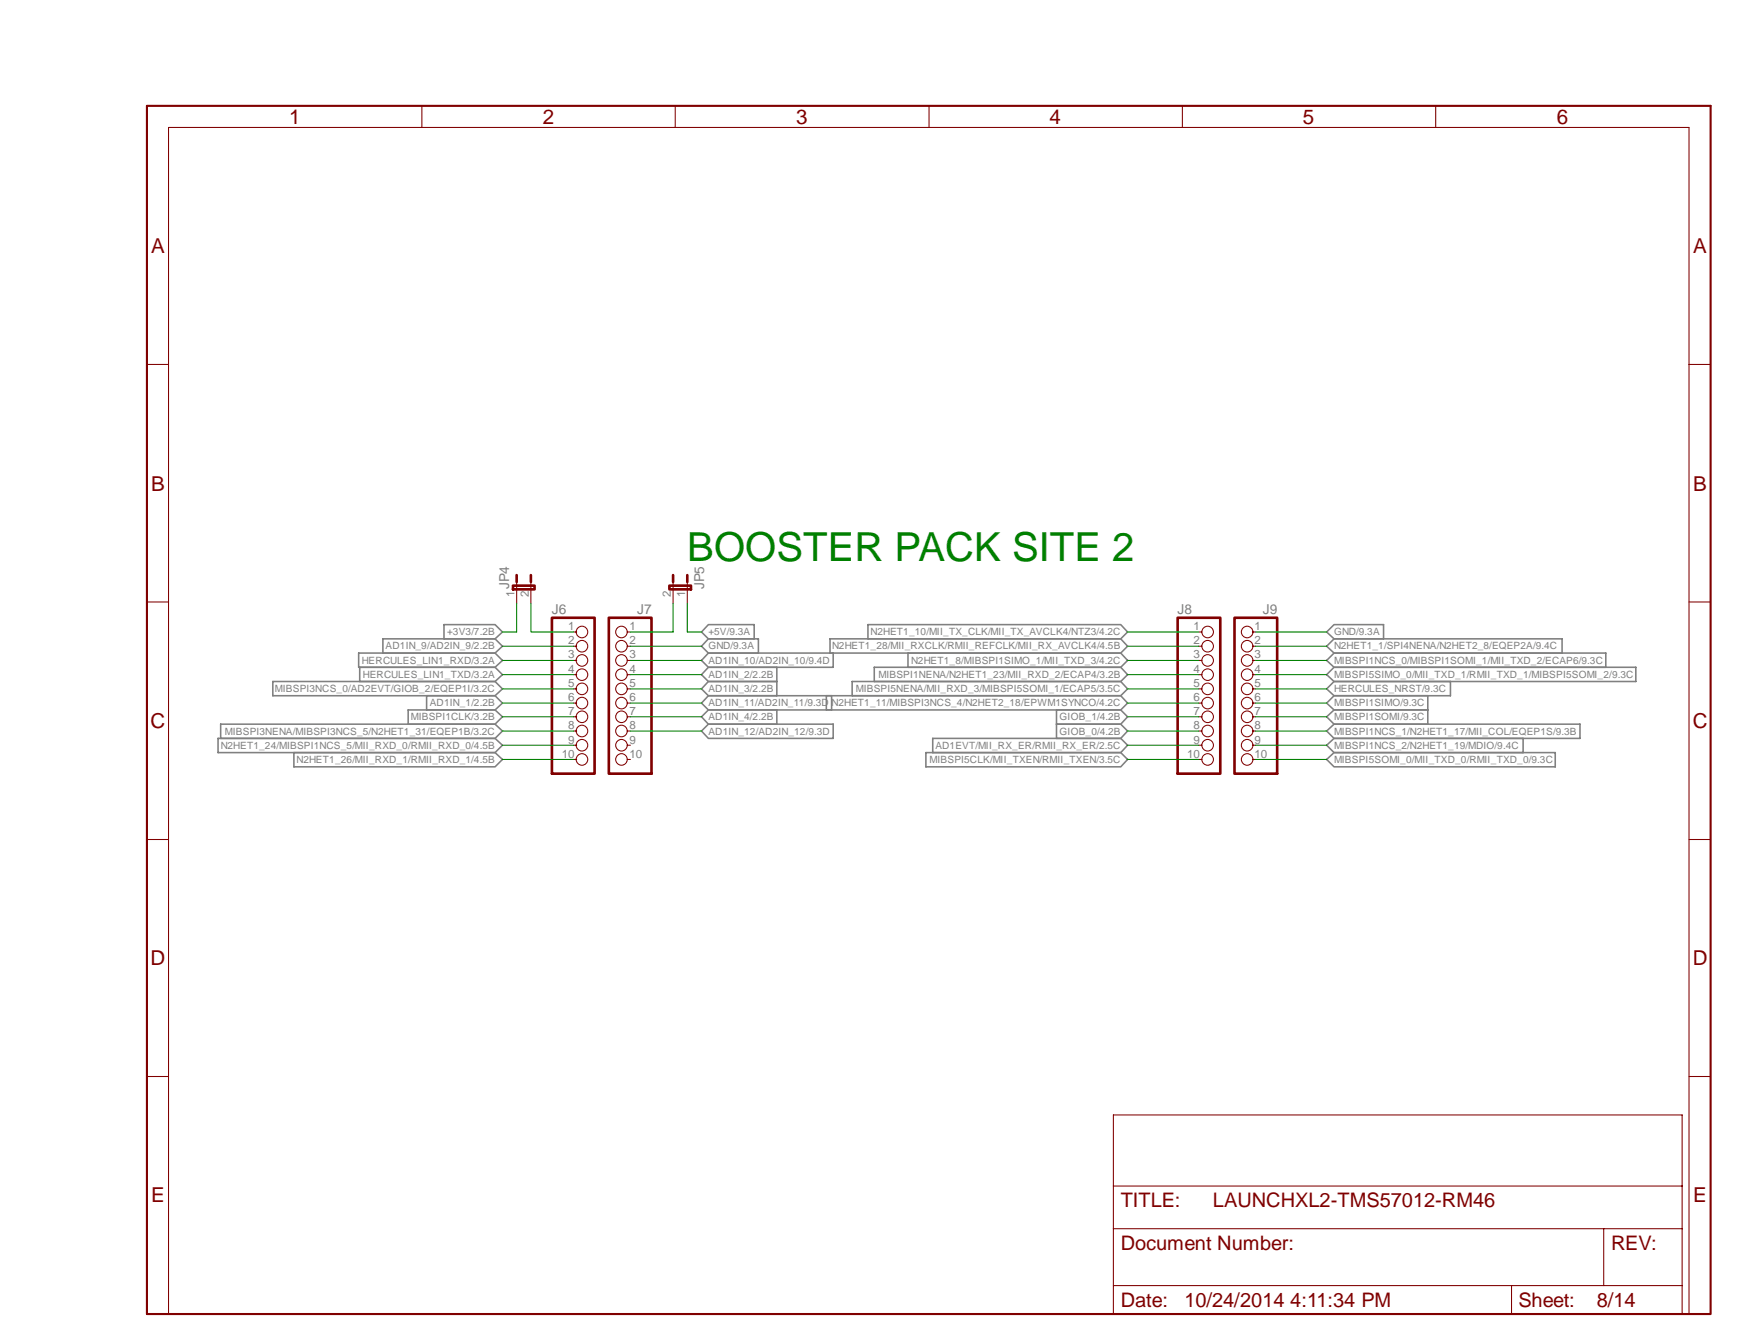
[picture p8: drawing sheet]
<svg xmlns="http://www.w3.org/2000/svg" width="279mm" height="216mm" viewBox="0 0 279 216" stroke-linecap="round" stroke-linejoin="round" font-family="sans-serif">
<defs><g id="words">
<text font-size="6.4" fill="#008000" x="110.5" y="90.2">BOOSTER PACK SITE 2</text>
<g font-size="3.3" fill="#800000">
<text x="46.5" y="20">1</text>
<text x="87.3" y="20">2</text>
<text x="128" y="20">3</text>
<text x="168.7" y="20">4</text>
<text x="209.5" y="20">5</text>
<text x="250.3" y="20">6</text>
<text x="24.3" y="40.7">A</text>
<text x="272.2" y="40.7">A</text>
<text x="24.3" y="78.9">B</text>
<text x="272.2" y="78.9">B</text>
<text x="24.2" y="117">C</text>
<text x="272.1" y="117">C</text>
<text x="24.2" y="155.2">D</text>
<text x="272.1" y="155.2">D</text>
<text x="24.3" y="193.3">E</text>
<text x="272.2" y="193.3">E</text>
</g>
<g font-size="3.2" fill="#800000">
<text x="180.2" y="194.1">TITLE:</text>
<text x="195" y="194.1">LAUNCHXL2-TMS57012-RM46</text>
<text x="180.2" y="200.9">Document Number:</text>
<text x="259" y="200.9">REV:</text>
<text x="180.2" y="210.1">Date:</text>
<text x="190.4" y="210.1">10/24/2014 4:11:34 PM</text>
<text x="244.1" y="210.1">Sheet:</text>
<text x="256.7" y="210.1">8/14</text>
</g>
<g font-size="2.2" fill="#808080">
<text x="81.9" y="94.7" transform="rotate(-90 81.9 94.7)">JP4</text>
<text x="113.2" y="94.7" transform="rotate(-90 113.2 94.7)">JP5</text>
<text x="88.7" y="98.7">J6</text>
<text x="102.4" y="98.7">J7</text>
<text x="189.3" y="98.7">J8</text>
<text x="203" y="98.7">J9</text>
</g>
<g font-size="1.9" fill="#808080">
<text x="82.7" y="96" transform="rotate(-90 82.7 96)">1</text>
<text x="85" y="96" transform="rotate(-90 85 96)">2</text>
<text x="91.4" y="101.3">1</text>
<text x="101.2" y="101.3">1</text>
<text x="107.9" y="96" transform="rotate(-90 107.9 96)">2</text>
<text x="110.2" y="96" transform="rotate(-90 110.2 96)">1</text>
<text x="191.9" y="101.3">1</text>
<text x="201.7" y="101.3">1</text>
<text x="91.4" y="103.5">2</text>
<text x="91.4" y="105.8">3</text>
<text x="101.2" y="103.5">2</text>
<text x="101.2" y="105.8">3</text>
<text x="191.9" y="103.5">2</text>
<text x="191.9" y="105.8">3</text>
<text x="201.7" y="103.5">2</text>
<text x="201.7" y="105.8">3</text>
<text x="91.4" y="108.1">4</text>
<text x="91.4" y="110.4">5</text>
<text x="91.4" y="112.7">6</text>
<text x="101.2" y="108.1">4</text>
<text x="101.2" y="110.4">5</text>
<text x="101.2" y="112.7">6</text>
<text x="191.9" y="108.1">4</text>
<text x="191.9" y="110.4">5</text>
<text x="191.9" y="112.7">6</text>
<text x="201.7" y="108.1">4</text>
<text x="201.7" y="110.4">5</text>
<text x="201.7" y="112.7">6</text>
<text x="91.4" y="115">7</text>
<text x="91.4" y="117.3">8</text>
<text x="91.4" y="119.5">9</text>
<text x="101.2" y="115">7</text>
<text x="101.2" y="117.3">8</text>
<text x="101.2" y="119.5">9</text>
<text x="191.9" y="115">7</text>
<text x="191.9" y="117.3">8</text>
<text x="191.9" y="119.5">9</text>
<text x="201.7" y="115">7</text>
<text x="201.7" y="117.3">8</text>
<text x="201.7" y="119.5">9</text>
<text x="90.3" y="121.8">10</text>
<text x="101.2" y="121.8">10</text>
<text x="190.8" y="121.8">10</text>
<text x="201.7" y="121.8">10</text>
</g>
<g font-size="1.6" fill="#808080">
<text x="58.2" y="106.7">HERCULES_LIN1_RXD/3.2A</text>
<text x="62" y="104.4">AD1IN_9/AD2IN_9/2.2B</text>
<text x="71.9" y="102.1">+3V3/7.2B</text>
<text x="113.9" y="102.1">+5V/9.3A</text>
<text x="113.9" y="104.4">GND/9.3A</text>
<text x="113.9" y="106.7">AD1IN_10/AD2IN_10/9.4D</text>
<text x="133.8" y="104.4">N2HET1_28/MII_RXCLK/RMII_REFCLK/MII_RX_AVCLK4/4.5B</text>
<text x="140" y="102.1">N2HET1_10/MII_TX_CLK/MII_TX_AVCLK4/NTZ3/4.2C</text>
<text x="146.5" y="106.7">N2HET1_8/MIBSPI1SIMO_1/MII_TXD_3/4.2C</text>
<text x="214.5" y="102.1">GND/9.3A</text>
<text x="214.5" y="104.4">N2HET1_1/SPI4NENA/N2HET2_8/EQEP2A/9.4C</text>
<text x="214.5" y="106.7">MIBSPI1NCS_0/MIBSPI1SOMI_1/MII_TXD_2/ECAP6/9.3C</text>
<text x="44.2" y="111.3">MIBSPI3NCS_0/AD2EVT/GIOB_2/EQEP1I/3.2C</text>
<text x="58.3" y="109">HERCULES_LIN1_TXD/3.2A</text>
<text x="69.1" y="113.5">AD1IN_1/2.2B</text>
<text x="113.9" y="109">AD1IN_2/2.2B</text>
<text x="113.9" y="111.3">AD1IN_3/2.2B</text>
<text x="113.9" y="113.5">AD1IN_11/AD2IN_11/9.3D</text>
<text x="133.7" y="113.5">N2HET1_11/MIBSPI3NCS_4/N2HET2_18/EPWM1SYNCO/4.2C</text>
<text x="137.6" y="111.3">MIBSPI5NENA/MII_RXD_3/MIBSPI5SOMI_1/ECAP5/3.5C</text>
<text x="141.2" y="109">MIBSPI1NENA/N2HET1_23/MII_RXD_2/ECAP4/3.2B</text>
<text x="214.5" y="109">MIBSPI5SIMO_0/MII_TXD_1/RMII_TXD_1/MIBSPI5SOMI_2/9.3C</text>
<text x="214.5" y="111.3">HERCULES_NRST/9.3C</text>
<text x="214.5" y="113.5">MIBSPI1SIMO/9.3C</text>
<text x="36.2" y="118.1">MIBSPI3NENA/MIBSPI3NCS_5/N2HET1_31/EQEP1B/3.2C</text>
<text x="66" y="115.8">MIBSPI1CLK/3.2B</text>
<text x="113.9" y="115.8">AD1IN_4/2.2B</text>
<text x="113.9" y="118.1">AD1IN_12/AD2IN_12/9.3D</text>
<text x="170.3" y="115.8">GIOB_1/4.2B</text>
<text x="170.3" y="118.1">GIOB_0/4.2B</text>
<text x="214.5" y="115.8">MIBSPI1SOMI/9.3C</text>
<text x="214.5" y="118.1">MIBSPI1NCS_1/N2HET1_17/MII_COL/EQEP1S/9.3B</text>
<text x="35.5" y="120.4">N2HET1_24/MIBSPI1NCS_5/MII_RXD_0/RMII_RXD_0/4.5B</text>
<text x="47.7" y="122.7">N2HET1_26/MII_RXD_1/RMII_RXD_1/4.5B</text>
<text x="149.4" y="122.7">MIBSPI5CLK/MII_TXEN/RMII_TXEN/3.5C</text>
<text x="150.4" y="120.4">AD1EVT/MII_RX_ER/RMII_RX_ER/2.5C</text>
<text x="214.5" y="120.4">MIBSPI1NCS_2/N2HET1_19/MDIO/9.4C</text>
<text x="214.5" y="122.7">MIBSPI5SOMI_0/MII_TXD_0/RMII_TXD_0/9.3C</text>
</g>
</g></defs>
<g fill="none" stroke="#808080" stroke-width=".25">
<path d="M35.1 118.7h44.5l1.2 1.1-1.2 1.2h-44.5zM35.5 116.4h44.1l1.2 1.1-1.2 1.2h-44.1zM43.9 109.6h35.7l1.2 1.1-1.2 1.1h-35.7zM57.7 105h21.9l1.2 1.2-1.2 1.1h-21.9zM57.8 107.3h21.8l1.2 1.2-1.2 1.1h-21.8zM61.6 102.7h18l1.2 1.2-1.2 1.1h-18zM65.6 114.1h14l1.2 1.1-1.2 1.2h-14zM68.6 111.8h11l1.2 1.2-1.2 1.1h-11zM71.4 100.4h8.2l1.2 1.2-1.2 1.1h-8.2zM112.8 115.2l1.1-1.1h11v2.3h-11zM112.8 117.5l1.1-1.1h20v2.3h-20zM113.9 100.4h7.3v2.3h-7.3l-1.1-1.1z"/>
<path d="M113.9 102.7h8v2.3h-8l-1.1-1.1zM113.9 105h20v2.3h-20l-1.1-1.1zM113.9 107.3h11v4.5h-11l-1.1-1.1 1.1-1.1h11h-11l-1.1-1.1zM113.9 111.8h19.8v2.3h-19.8l-1.1-1.1zM132.8 111.8h47.4l1.1 1.2-1.1 1.1h-47.4zM133.4 102.7h46.8l1.1 1.2-1.1 1.1h-46.8zM137 109.6h43.2l1.1 1.1-1.1 1.1h-43.2zM139.5 100.4h40.7l1.1 1.2-1.1 1.1h-40.7zM140.5 107.3h39.7l1.1 1.2-1.1 1.1h-39.7zM146 105h34.2l1.1 1.2-1.1 1.1h-34.2zM149.9 118.7h30.3l1.1 1.1-1.1 1.2h-30.3zM169.8 114.1h10.4l1.1 1.1-1.1 1.2h-10.4h10.4l1.1 1.1-1.1 1.2h-10.4z"/>
<path d="M213.3 101.6l1.2-1.2h7.9v2.3h-7.9zM213.3 103.9l1.2-1.2h36.6v2.3h-36.6zM213.3 106.2l1.2-1.2h43.6v2.3h-43.6zM213.3 108.5l1.2-1.2h48.5v2.3h-48.5zM213.3 110.7l1.2-1.1h18.7v2.2h-18.7zM213.3 113l1.2-1.2h15v4.6h-15l-1.2-1.2 1.2-1.1h15h-15zM213.3 117.5l1.2-1.1h39.5v2.3h-39.5zM213.3 119.8l1.2-1.1h30.4v2.3h-30.4zM47.2 121h32.4l1.2 1.1-1.2 1.2h-32.4zM148.8 121h31.4l1.1 1.1-1.1 1.2h-31.4zM213.3 122.1l1.2-1.1h35.5v2.3h-35.5z"/>
</g>
<path d="M82.5 94.1h3.4v.6h-3.4zM83.1 92.5v1.1M85.3 92.5v1.1M88.7 99.3h6.9v25.1h-6.9zM97.9 99.3h6.8v25.1h-6.8zM107.6 94.1h3.5v.6h-3.5zM108.2 92.5v1.1M110.5 92.5v1.1M189.3 99.3h6.9v25.1h-6.9zM198.5 99.3h6.8v25.1h-6.8z" fill="none" stroke="#800000" stroke-width=".42"/>
<g fill="none" stroke="#800000" stroke-width=".17">
<path d="M67.8 17v3.5M108.5 17v3.5M149.4 17v3.5M190.1 17v3.5M230.8 17v3.5M23.6 58.6h3.5M271.5 58.6h3.5M23.6 96.8h3.5M83.1 93.6v3.4M85.3 93.6v3.4M108.2 93.6v3.4M110.5 93.6v3.4"/>
<path d="M271.5 96.8h3.5M92.2 101.6h.5M92.2 103.9h.5M92.2 106.2h.5M92.2 108.5h.5M92.2 110.7h.5M92.2 113h.5M92.2 115.2h.5M92.2 117.5h.5M92.2 119.8h.5M100.8 101.6h.5M100.8 103.9h.5"/>
<path d="M100.8 106.2h.5M100.8 108.5h.5M100.8 110.7h.5M100.8 113h.5M100.8 115.2h.5M100.8 117.5h.5M100.8 119.8h.5M192.7 101.6h.5M192.7 103.9h.5M192.7 106.2h.5M192.7 108.5h.5M192.7 110.7h.5"/>
<path d="M192.7 113h.5M192.7 115.2h.5M192.7 117.5h.5M192.7 119.8h.5M201.3 101.6h.5M201.3 103.9h.5M201.3 106.2h.5M201.3 108.5h.5M201.3 110.7h.5M201.3 113h.5M201.3 115.2h.5M201.3 117.5h.5"/>
<path d="M201.3 119.8h.5M23.6 135h3.5M92.2 122.1h.5M100.8 122.1h.5M192.7 122.1h.5M201.3 122.1h.5M271.5 135h3.5M23.6 173.1h3.5M271.5 173.1h3.5M179 197.5h91.4M179 190.7h91.4M257.8 197.5v9.2"/>
<path d="M27.1 211.2v-190.7h244.4v190.7M179 206.7v-27.5h91.4v27.5M243 206.7h-64v4.5h91.4v-4.5h-12.6M243 206.7v4.5M243 206.7h14.8"/>
<circle cx="93.6" cy="103.9" r=".93"/>
<circle cx="93.6" cy="110.7" r=".93"/>
<circle cx="93.6" cy="119.8" r=".93"/>
<circle cx="93.6" cy="113" r=".93"/>
<circle cx="93.6" cy="106.2" r=".93"/>
<circle cx="93.6" cy="117.5" r=".93"/>
<circle cx="93.6" cy="115.2" r=".93"/>
<circle cx="93.6" cy="108.5" r=".93"/>
<circle cx="93.6" cy="101.6" r=".93"/>
<circle cx="99.9" cy="103.9" r=".93"/>
<circle cx="99.9" cy="110.7" r=".93"/>
<circle cx="99.9" cy="119.8" r=".93"/>
<circle cx="99.9" cy="113" r=".93"/>
<circle cx="99.9" cy="106.2" r=".93"/>
<circle cx="99.9" cy="117.5" r=".93"/>
<circle cx="99.9" cy="115.2" r=".93"/>
<circle cx="99.9" cy="108.5" r=".93"/>
<circle cx="99.9" cy="101.6" r=".93"/>
<circle cx="194.1" cy="103.9" r=".93"/>
<circle cx="194.1" cy="110.7" r=".93"/>
<circle cx="194.1" cy="119.8" r=".93"/>
<circle cx="194.1" cy="113" r=".93"/>
<circle cx="194.1" cy="106.2" r=".93"/>
<circle cx="194.1" cy="117.5" r=".93"/>
<circle cx="194.1" cy="115.2" r=".93"/>
<circle cx="194.1" cy="108.5" r=".93"/>
<circle cx="194.1" cy="101.6" r=".93"/>
<circle cx="200.5" cy="103.9" r=".93"/>
<circle cx="200.5" cy="110.7" r=".93"/>
<circle cx="200.5" cy="119.8" r=".93"/>
<circle cx="200.5" cy="113" r=".93"/>
<circle cx="200.5" cy="106.2" r=".93"/>
<circle cx="200.5" cy="117.5" r=".93"/>
<circle cx="200.5" cy="115.2" r=".93"/>
<circle cx="200.5" cy="108.5" r=".93"/>
<circle cx="200.5" cy="101.6" r=".93"/>
<circle cx="93.6" cy="122.1" r=".93"/>
<circle cx="99.9" cy="122.1" r=".93"/>
<circle cx="194.1" cy="122.1" r=".93"/>
<circle cx="200.5" cy="122.1" r=".93"/>
</g>
<path d="M23.6 17h251.4v194.2h-251.4z" fill="none" stroke="#800000" stroke-width=".34"/>
<g fill="none" stroke="#008000" stroke-width=".17">
<path d="M83.1 97v4.6h-2.3M85.3 97v4.6h6.9M108.2 97v4.6h-6.9M110.5 97v4.6h2.3M80.8 103.9h11.4M80.8 106.2h11.4M80.8 108.5h11.4M80.8 110.7h11.4M80.8 113h11.4M80.8 115.2h11.4M80.8 117.5h11.4M80.8 119.8h11.4"/>
<path d="M101.3 103.9h11.5M101.3 106.2h11.5M101.3 108.5h11.5M101.3 110.7h11.5M101.3 113h11.5M101.3 115.2h11.5M101.3 117.5h11.5M181.3 101.6h11.4M181.3 103.9h11.4M181.3 106.2h11.4M181.3 108.5h11.4M181.3 110.7h11.4"/>
<path d="M181.3 113h11.4M181.3 115.2h11.4M181.3 117.5h11.4M181.3 119.8h11.4M201.8 101.6h11.5M201.8 103.9h11.5M201.8 106.2h11.5M201.8 108.5h11.5M201.8 110.7h11.5M201.8 113h11.5M201.8 115.2h11.5M201.8 117.5h11.5"/>
<path d="M201.8 119.8h11.5M80.8 122.1h11.4M181.3 122.1h11.4M201.8 122.1h11.5"/>
</g>
<use href="#words"/>
</svg>
